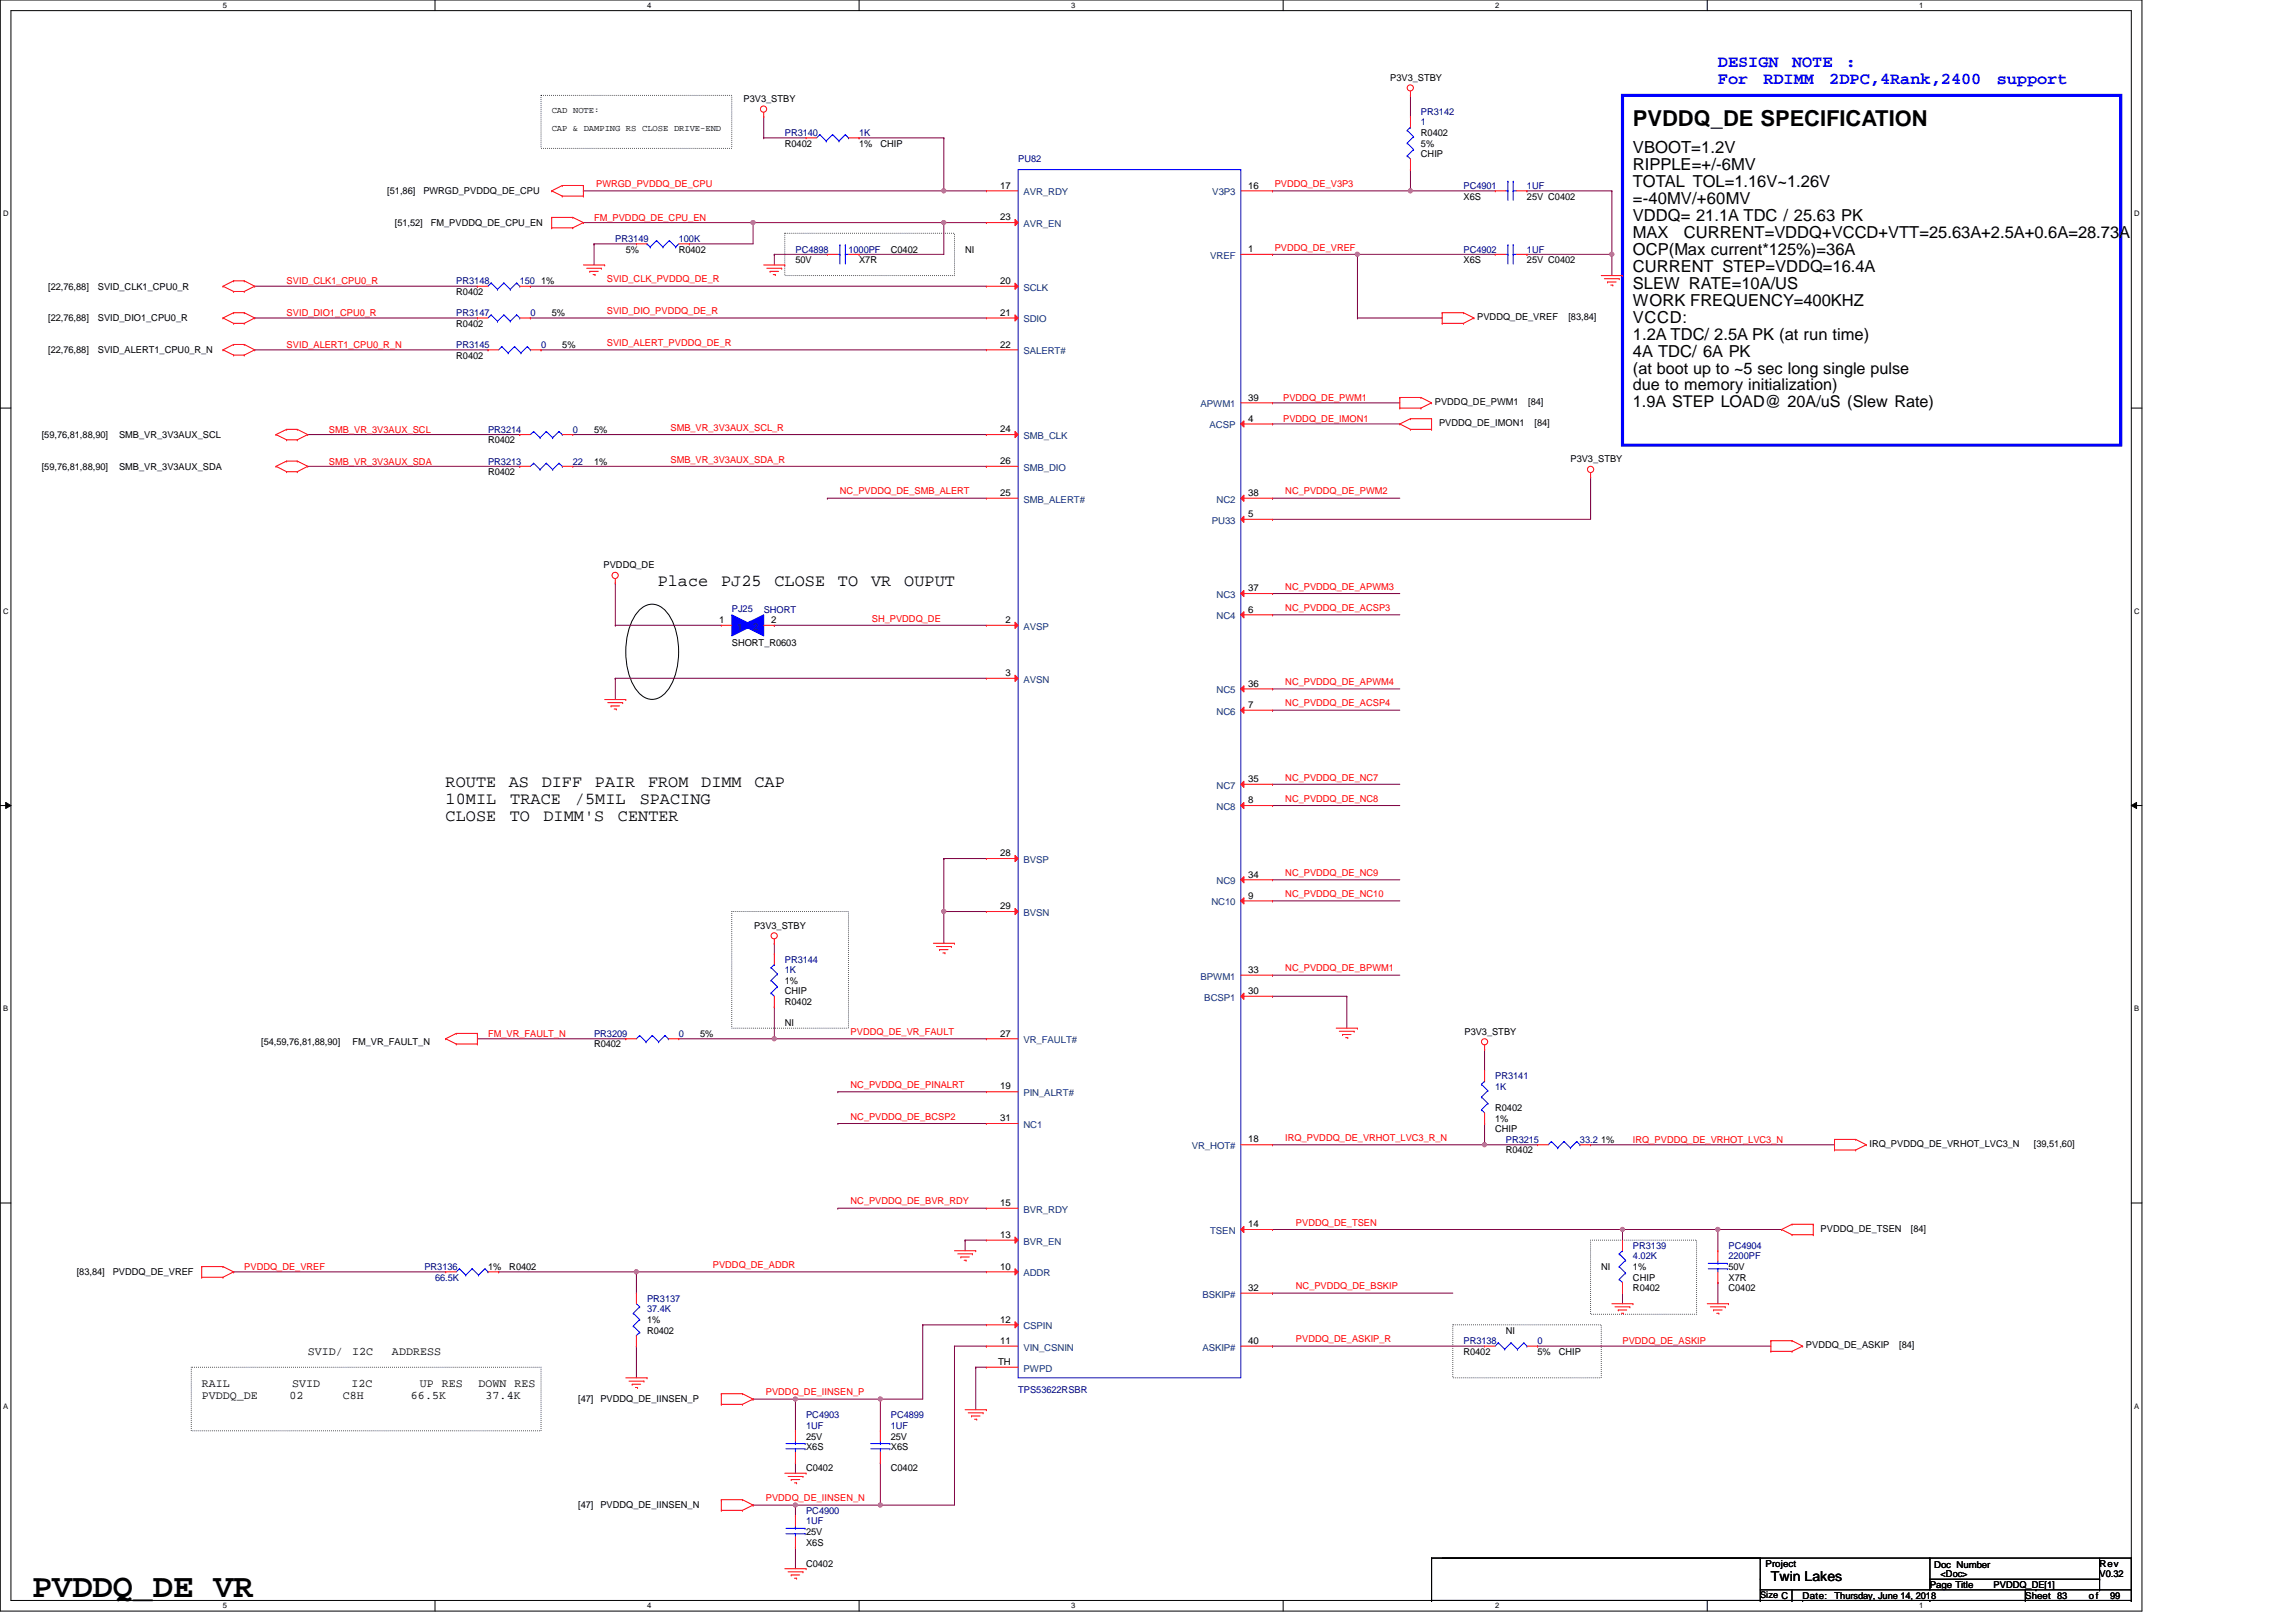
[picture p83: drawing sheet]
<svg xmlns="http://www.w3.org/2000/svg" width="297mm" height="210mm" viewBox="0 0 297 210" stroke-linecap="round" stroke-linejoin="round" font-family="sans-serif">
<defs><g id="words">
<text font-size="4.3" x="4.2" y="206.7">PVDDQ_DE VR</text>
<text font-size="2.8" x="211.3" y="16.4">PVDDQ_DE SPECIFICATION</text>
<g font-size="2.2" fill="#00f">
<text x="222.2" y="8.7">DESIGN</text>
<text x="222.2" y="10.9">For</text>
<text x="228.1" y="10.9">RDIMM</text>
<text x="231.8" y="8.7">NOTE</text>
<text x="236.7" y="10.9">2DPC,4Rank,2400</text>
<text x="238.8" y="8.7">:</text>
<text x="258.3" y="10.9">support</text>
</g>
<g font-size="2.2">
<text x="211.3" y="19.8">VBOOT=1.2V</text>
<text x="85.1" y="75.8">Place</text>
<text x="93.3" y="75.8">PJ25</text>
<text x="100.2" y="75.8">CLOSE</text>
<text x="108.4" y="75.8">TO</text>
<text x="112.7" y="75.8">VR</text>
<text x="117" y="75.8">OUPUT</text>
<text x="57.7" y="101.9">ROUTE</text>
<text x="65.8" y="101.9">AS</text>
<text x="70.1" y="101.9">DIFF</text>
<text x="77" y="101.9">PAIR</text>
<text x="83.8" y="101.9">FROM</text>
<text x="90.7" y="101.9">DIMM</text>
<text x="97.6" y="101.9">CAP</text>
<text x="57.7" y="104.1">10MIL</text>
<text x="57.7" y="106.2">CLOSE</text>
<text x="66" y="106.2">TO</text>
<text x="66" y="104.1">TRACE</text>
<text x="70.3" y="106.2">DIMM'S</text>
<text x="74.4" y="104.1">/5MIL</text>
<text x="79.9" y="106.2">CENTER</text>
<text x="82.8" y="104.1">SPACING</text>
</g>
<g font-size="2.1">
<text x="211.3" y="22">RIPPLE=+/-6MV</text>
<text x="211.3" y="24.2">TOTAL TOL=1.16V~1.26V</text>
<text x="211.3" y="26.4">=-40MV/+60MV</text>
<text x="211.3" y="28.6">VDDQ= 21.1A TDC / 25.63 PK</text>
<text x="211.3" y="30.8">MAX</text>
<text x="211.3" y="33">OCP(Max current*125%)=36A</text>
<text x="211.3" y="35.2">CURRENT STEP=VDDQ=16.4A</text>
<text x="217.8" y="30.8">CURRENT=VDDQ+VCCD+VTT=25.63A+2.5A+0.6A=28.73A</text>
<text x="211.3" y="37.4">SLEW RATE=10A/US</text>
<text x="211.3" y="39.6">WORK FREQUENCY=400KHZ</text>
<text x="211.3" y="41.8">VCCD:</text>
<text x="211.3" y="44">1.2A TDC/ 2.5A PK (at run time)</text>
<text x="211.3" y="46.2">4A TDC/ 6A PK</text>
<text x="211.3" y="48.4">(at boot up to ~5 sec long single pulse</text>
<text x="211.3" y="50.5">due to memory initialization)</text>
<text x="211.3" y="52.7">1.9A STEP LOAD@ 20A/uS (Slew Rate)</text>
</g>
<text font-size="1.8" x="229.1" y="204.6">Twin Lakes</text>
<g font-size="1.5">
<text x="26.1" y="179.5">RAIL</text>
<text x="37.8" y="179.5">SVID</text>
<text x="39.8" y="175.4">SVID/</text>
<text x="45.5" y="179.5">I2C</text>
<text x="45.6" y="175.4">I2C</text>
<text x="50.7" y="175.4">ADDRESS</text>
<text x="54.3" y="179.5">UP RES</text>
<text x="61.9" y="179.5">DOWN RES</text>
<text x="26.1" y="181">PVDDQ_DE</text>
<text x="37.4" y="181">02</text>
<text x="44.3" y="181">C8H</text>
<text x="53.2" y="181">66.5K</text>
<text x="62.8" y="181">37.4K</text>
</g>
<g font-size="1.2">
<text x="179.9" y="10.5">P3V3_STBY</text>
<text x="96.2" y="13.2">P3V3_STBY</text>
<text x="183.8" y="17.6">R0402</text>
<text x="101.5" y="19">R0402</text>
<text x="111.1" y="19">1%</text>
<text x="113.9" y="19">CHIP</text>
<text x="183.8" y="19">5%</text>
<text x="183.8" y="20.3">CHIP</text>
<text x="50.1" y="25.1">[51,86]</text>
<text x="51.1" y="29.3">[51,52]</text>
<text x="54.8" y="25.1">PWRGD_PVDDQ_DE_CPU</text>
<text x="55.7" y="29.3">FM_PVDDQ_DE_CPU_EN</text>
<text x="129.4" y="28.5">23</text>
<text x="129.4" y="24.4">17</text>
<text x="161.5" y="24.4">16</text>
<text x="189.3" y="25.8">X6S</text>
<text x="197.5" y="25.8">25V C0402</text>
<text x="81" y="32.7">5%</text>
<text x="87.8" y="32.7">R0402</text>
<text x="102.9" y="34">50V</text>
<text x="111.1" y="34">X7R</text>
<text x="115.2" y="32.7">C0402</text>
<text x="124.9" y="32.7">NI</text>
<text x="161.5" y="32.6">1</text>
<text x="189.3" y="34">X6S</text>
<text x="197.5" y="34">25V C0402</text>
<text x="6.2" y="41.6">[22,76,88]</text>
<text x="6.2" y="37.5">[22,76,88]</text>
<text x="12.7" y="41.6">SVID_DIO1_CPU0_R</text>
<text x="12.7" y="37.5">SVID_CLK1_CPU0_R</text>
<text x="59" y="38.2">R0402</text>
<text x="70" y="36.8">1%</text>
<text x="71.4" y="40.9">5%</text>
<text x="129.4" y="40.9">21</text>
<text x="129.4" y="36.7">20</text>
<text x="191.1" y="41.4">PVDDQ_DE_VREF</text>
<text x="202.9" y="41.4">[83,84]</text>
<text x="6.2" y="45.7">[22,76,88]</text>
<text x="12.7" y="45.7">SVID_ALERT1_CPU0_R_N</text>
<text x="59" y="46.4">R0402</text>
<text x="59" y="42.3">R0402</text>
<text x="72.7" y="45">5%</text>
<text x="129.4" y="45">22</text>
<text x="161.5" y="51.8">39</text>
<text x="185.6" y="52.4">PVDDQ_DE_PWM1</text>
<text x="197.7" y="52.4">[84]</text>
<text x="5.4" y="56.7">[59,76,81,88,90]</text>
<text x="15.4" y="56.7">SMB_VR_3V3AUX_SCL</text>
<text x="63.1" y="57.4">R0402</text>
<text x="76.9" y="56">5%</text>
<text x="129.4" y="55.9">24</text>
<text x="161.5" y="54.6">4</text>
<text x="186.2" y="55.2">PVDDQ_DE_IMON1</text>
<text x="198.5" y="55.2">[84]</text>
<text x="203.2" y="59.8">P3V3_STBY</text>
<text x="5.4" y="60.8">[59,76,81,88,90]</text>
<text x="15.4" y="60.8">SMB_VR_3V3AUX_SDA</text>
<text x="63.1" y="61.5">R0402</text>
<text x="76.9" y="60.1">1%</text>
<text x="129.4" y="64.2">25</text>
<text x="129.4" y="60">26</text>
<text x="161.5" y="64.2">38</text>
<text x="161.5" y="66.9">5</text>
<text x="78.1" y="73.6">PVDDQ_DE</text>
<text x="161.5" y="76.5">37</text>
<text x="93" y="80.6">1</text>
<text x="94.7" y="83.6">SHORT_R0603</text>
<text x="99.8" y="80.6">2</text>
<text x="130.1" y="80.6">2</text>
<text x="161.5" y="79.3">6</text>
<text x="130.1" y="87.5">3</text>
<text x="161.5" y="88.9">36</text>
<text x="161.5" y="91.6">7</text>
<text x="161.5" y="101.2">35</text>
<text x="161.5" y="103.9">8</text>
<text x="129.4" y="110.8">28</text>
<text x="161.5" y="113.6">34</text>
<text x="129.4" y="117.7">29</text>
<text x="161.5" y="116.3">9</text>
<text x="97.6" y="120.2">P3V3_STBY</text>
<text x="161.5" y="125.9">33</text>
<text x="101.5" y="130">R0402</text>
<text x="101.5" y="127.3">1%</text>
<text x="101.5" y="128.7">CHIP</text>
<text x="161.5" y="128.6">30</text>
<text x="33.8" y="135.3">[54,59,76,81,88,90]</text>
<text x="45.6" y="135.3">FM_VR_FAULT_N</text>
<text x="76.9" y="135.6">R0402</text>
<text x="90.6" y="134.2">5%</text>
<text x="101.5" y="132.8">NI</text>
<text x="129.4" y="134.1">27</text>
<text x="189.5" y="133.9">P3V3_STBY</text>
<text x="129.4" y="141">19</text>
<text x="193.4" y="143.8">R0402</text>
<text x="129.4" y="145.1">31</text>
<text x="161.5" y="147.8">18</text>
<text x="193.4" y="145.1">1%</text>
<text x="193.4" y="146.5">CHIP</text>
<text x="194.8" y="149.3">R0402</text>
<text x="207.2" y="147.9">1%</text>
<text x="241.8" y="148.4">IRQ_PVDDQ_DE_VRHOT_LVC3_N</text>
<text x="263.1" y="148.4">[39,51,60]</text>
<text x="129.4" y="156.1">15</text>
<text x="129.4" y="160.2">13</text>
<text x="161.5" y="158.8">14</text>
<text x="235.5" y="159.4">PVDDQ_DE_TSEN</text>
<text x="247.2" y="159.4">[84]</text>
<text x="9.9" y="165">[83,84]</text>
<text x="14.6" y="165">PVDDQ_DE_VREF</text>
<text x="63.1" y="164.3">1%</text>
<text x="65.9" y="164.3">R0402</text>
<text x="129.4" y="164.3">10</text>
<text x="161.5" y="167">32</text>
<text x="207.2" y="164.3">NI</text>
<text x="211.3" y="167.1">R0402</text>
<text x="211.3" y="164.3">1%</text>
<text x="211.3" y="165.7">CHIP</text>
<text x="223.6" y="165.7">X7R</text>
<text x="223.6" y="164.3">50V</text>
<text x="223.6" y="167.1">C0402</text>
<text x="83.7" y="171.2">1%</text>
<text x="83.7" y="172.6">R0402</text>
<text x="129.4" y="171.2">12</text>
<text x="129.4" y="173.9">11</text>
<text x="161.5" y="173.9">40</text>
<text x="194.8" y="172.6">NI</text>
<text x="129.1" y="176.6">TH</text>
<text x="189.3" y="175.3">R0402</text>
<text x="198.9" y="175.3">5%</text>
<text x="201.7" y="175.3">CHIP</text>
<text x="233.6" y="174.5">PVDDQ_DE_ASKIP</text>
<text x="245.7" y="174.5">[84]</text>
<text x="74.8" y="181.5">[47]</text>
<text x="77.7" y="181.5">PVDDQ_DE_IINSEN_P</text>
<text x="104.3" y="186.3">25V</text>
<text x="104.3" y="190.4">C0402</text>
<text x="104.3" y="187.7">X6S</text>
<text x="115.2" y="186.3">25V</text>
<text x="115.2" y="190.4">C0402</text>
<text x="115.2" y="187.7">X6S</text>
<text x="74.8" y="195.2">[47]</text>
<text x="77.7" y="195.2">PVDDQ_DE_IINSEN_N</text>
<text x="104.3" y="198.6">25V</text>
<text x="104.3" y="202.8">C0402</text>
<text x="104.3" y="200">X6S</text>
<text x="228.4" y="202.8">Project</text>
<text x="250.2" y="202.9">Doc Number</text>
<text x="271.6" y="202.8">Rev</text>
<text x="227.7" y="206.8">Size C</text>
<text x="233.2" y="206.9">Date:</text>
<text x="237.3" y="206.9">Thursday, June 14, 2018</text>
<text x="249.7" y="205.5">Page Title</text>
<text x="251.1" y="204.1">&lt;Doc&gt;</text>
<text x="257.9" y="205.5">PVDDQ_DE[1]</text>
<text x="262" y="206.9">Sheet 83</text>
<text x="270.3" y="206.9">of</text>
<text x="271.6" y="204.1">V0.32</text>
<text x="273" y="206.9">99</text>
</g>
<g font-size="1.2" fill="#000080">
<text x="101.5" y="17.6">PR3140</text>
<text x="111.1" y="17.6">1K</text>
<text x="183.8" y="14.8">PR3142</text>
<text x="183.8" y="16.2">1</text>
<text x="131.7" y="21">PU82</text>
<text x="189.3" y="24.4">PC4901</text>
<text x="197.5" y="24.4">1UF</text>
<text x="79.6" y="31.3">PR3149</text>
<text x="87.8" y="31.3">100K</text>
<text x="102.9" y="32.7">PC4898</text>
<text x="109.8" y="32.7">1000PF</text>
<text x="189.3" y="32.7">PC4902</text>
<text x="197.5" y="32.7">1UF</text>
<text x="59" y="36.8">PR3148</text>
<text x="59" y="40.9">PR3147</text>
<text x="67.2" y="36.8">150</text>
<text x="68.6" y="40.9">0</text>
<text x="59" y="45">PR3145</text>
<text x="70" y="45">0</text>
<text x="63.1" y="56">PR3214</text>
<text x="74.1" y="56">0</text>
<text x="63.1" y="60.1">PR3213</text>
<text x="74.1" y="60.1">22</text>
<text x="94.7" y="79.2">PJ25</text>
<text x="98.8" y="79.3">SHORT</text>
<text x="101.5" y="124.6">PR3144</text>
<text x="101.5" y="125.9">1K</text>
<text x="76.9" y="134.2">PR3209</text>
<text x="87.8" y="134.2">0</text>
<text x="193.4" y="139.7">PR3141</text>
<text x="193.4" y="141">1K</text>
<text x="194.8" y="147.9">PR3215</text>
<text x="204.4" y="147.9">33.2</text>
<text x="211.3" y="161.6">PR3139</text>
<text x="223.6" y="161.6">PC4904</text>
<text x="54.9" y="164.3">PR3136</text>
<text x="56.3" y="165.7">66.5K</text>
<text x="211.3" y="163">4.02K</text>
<text x="223.6" y="163">2200PF</text>
<text x="83.7" y="168.5">PR3137</text>
<text x="83.7" y="169.8">37.4K</text>
<text x="189.3" y="173.9">PR3138</text>
<text x="198.9" y="173.9">0</text>
<text x="104.3" y="183.6">PC4903</text>
<text x="104.3" y="184.9">1UF</text>
<text x="115.2" y="183.6">PC4899</text>
<text x="115.2" y="184.9">1UF</text>
<text x="131.7" y="180.3">TPS53622RSBR</text>
<text x="104.3" y="195.9">PC4900</text>
<text x="104.3" y="197.3">1UF</text>
</g>
<g font-size="1.2" fill="#f00">
<text x="76.9" y="28.6">FM_PVDDQ_DE_CPU_EN</text>
<text x="77.1" y="24.2">PWRGD_PVDDQ_DE_CPU</text>
<text x="164.9" y="24.2">PVDDQ_DE_V3P3</text>
<text x="164.9" y="32.4">PVDDQ_DE_VREF</text>
<text x="37.1" y="36.8">SVID_CLK1_CPU0_R</text>
<text x="37.1" y="40.9">SVID_DIO1_CPU0_R</text>
<text x="78.5" y="36.6">SVID_CLK_PVDDQ_DE_R</text>
<text x="78.5" y="40.7">SVID_DIO_PVDDQ_DE_R</text>
<text x="37.1" y="45">SVID_ALERT1_CPU0_R_N</text>
<text x="78.5" y="44.8">SVID_ALERT_PVDDQ_DE_R</text>
<text x="166" y="51.9">PVDDQ_DE_PWM1</text>
<text x="42.6" y="56">SMB_VR_3V3AUX_SCL</text>
<text x="86.7" y="55.8">SMB_VR_3V3AUX_SCL_R</text>
<text x="86.7" y="59.9">SMB_VR_3V3AUX_SDA_R</text>
<text x="166" y="54.6">PVDDQ_DE_IMON1</text>
<text x="42.6" y="60.1">SMB_VR_3V3AUX_SDA</text>
<text x="108.7" y="64">NC_PVDDQ_DE_SMB_ALERT</text>
<text x="166.3" y="64">NC_PVDDQ_DE_PWM2</text>
<text x="166.3" y="76.3">NC_PVDDQ_DE_APWM3</text>
<text x="112.8" y="80.4">SH_PVDDQ_DE</text>
<text x="166.3" y="79.1">NC_PVDDQ_DE_ACSP3</text>
<text x="166.3" y="88.7">NC_PVDDQ_DE_APWM4</text>
<text x="166.3" y="91.4">NC_PVDDQ_DE_ACSP4</text>
<text x="166.3" y="101">NC_PVDDQ_DE_NC7</text>
<text x="166.3" y="103.8">NC_PVDDQ_DE_NC8</text>
<text x="166.3" y="113.4">NC_PVDDQ_DE_NC9</text>
<text x="166.3" y="116.1">NC_PVDDQ_DE_NC10</text>
<text x="166.3" y="125.7">NC_PVDDQ_DE_BPWM1</text>
<text x="63.1" y="134.2">FM_VR_FAULT_N</text>
<text x="110" y="133.9">PVDDQ_DE_VR_FAULT</text>
<text x="110" y="140.8">NC_PVDDQ_DE_PINALRT</text>
<text x="110" y="144.9">NC_PVDDQ_DE_BCSP2</text>
<text x="166.3" y="147.7">IRQ_PVDDQ_DE_VRHOT_LVC3_R_N</text>
<text x="211.3" y="147.9">IRQ_PVDDQ_DE_VRHOT_LVC3_N</text>
<text x="110" y="155.9">NC_PVDDQ_DE_BVR_RDY</text>
<text x="167.7" y="158.6">PVDDQ_DE_TSEN</text>
<text x="31.6" y="164.3">PVDDQ_DE_VREF</text>
<text x="92.2" y="164.1">PVDDQ_DE_ADDR</text>
<text x="167.7" y="166.9">NC_PVDDQ_DE_BSKIP</text>
<text x="167.7" y="173.7">PVDDQ_DE_ASKIP_R</text>
<text x="209.9" y="173.9">PVDDQ_DE_ASKIP</text>
<text x="99.1" y="180.6">PVDDQ_DE_IINSEN_P</text>
<text x="99.1" y="194.3">PVDDQ_DE_IINSEN_N</text>
</g>
<g font-size="1.2" fill="#004080">
<text x="132.4" y="29.4">AVR_EN</text>
<text x="132.4" y="25.3">AVR_RDY</text>
<text x="156.8" y="25.3">V3P3</text>
<text x="156.6" y="33.5">VREF</text>
<text x="132.4" y="41.7">SDIO</text>
<text x="132.4" y="37.6">SCLK</text>
<text x="132.4" y="45.8">SALERT#</text>
<text x="155.3" y="52.7">APWM1</text>
<text x="132.4" y="56.8">SMB_CLK</text>
<text x="156.5" y="55.4">ACSP</text>
<text x="132.4" y="65">SMB_ALERT#</text>
<text x="132.4" y="60.9">SMB_DIO</text>
<text x="157.4" y="65">NC2</text>
<text x="156.8" y="67.8">PU33</text>
<text x="157.4" y="77.4">NC3</text>
<text x="95.4" y="81.5">1</text>
<text x="97.4" y="81.5">2</text>
<text x="132.4" y="81.5">AVSP</text>
<text x="157.4" y="80.1">NC4</text>
<text x="132.4" y="88.3">AVSN</text>
<text x="157.4" y="89.7">NC5</text>
<text x="157.4" y="92.5">NC6</text>
<text x="157.4" y="102.1">NC7</text>
<text x="157.4" y="104.8">NC8</text>
<text x="132.4" y="111.7">BVSP</text>
<text x="132.4" y="118.5">BVSN</text>
<text x="156.7" y="117.2">NC10</text>
<text x="157.4" y="114.4">NC9</text>
<text x="155.3" y="126.8">BPWM1</text>
<text x="155.8" y="129.5">BCSP1</text>
<text x="132.4" y="135">VR_FAULT#</text>
<text x="132.4" y="141.9">PIN_ALRT#</text>
<text x="132.4" y="146">NC1</text>
<text x="154.2" y="148.7">VR_HOT#</text>
<text x="132.4" y="156.9">BVR_RDY</text>
<text x="132.4" y="161.1">BVR_EN</text>
<text x="156.5" y="159.7">TSEN</text>
<text x="132.4" y="165.2">ADDR</text>
<text x="155.6" y="167.9">BSKIP#</text>
<text x="132.4" y="172">CSPIN</text>
<text x="132.4" y="174.8">VIN_CSNIN</text>
<text x="132.4" y="177.5">PWPD</text>
<text x="155.6" y="174.8">ASKIP#</text>
</g>
<g font-size="1.1">
<text x="71.4" y="14.6">CAD NOTE:</text>
<text x="71.4" y="16.9">CAP &amp; DAMPING RS CLOSE DRIVE-END</text>
</g>
<g font-size="1">
<text x="28.8" y="1">5</text>
<text x="83.7" y="1">4</text>
<text x="138.6" y="1">3</text>
<text x="193.4" y="1">2</text>
<text x="248.3" y="1">1</text>
<text x=".4" y="28">D</text>
<text x="276.1" y="28">D</text>
<text x=".4" y="79.4">C</text>
<text x="276.1" y="79.4">C</text>
<text x=".4" y="130.9">B</text>
<text x="276.1" y="130.9">B</text>
<text x=".4" y="182.3">A</text>
<text x="276.1" y="182.3">A</text>
<text x="28.8" y="208.2">5</text>
<text x="83.7" y="208.2">4</text>
<text x="138.6" y="208.2">3</text>
<text x="193.4" y="208.2">2</text>
<text x="248.3" y="208.2">1</text>
</g>
</g></defs>
<path d="M0 0h277.1v208.5h-277.1zM1.4 1.4h274.3v205.7h-274.3z" fill="none" stroke="#000" stroke-width=".13"/>
<g fill="#fff">
<path d="M28.8 .1h.6v1.1h-.6z"/>
<path d="M28.8 207.3h.6v1.1h-.6z"/>
</g>
<path d="M56.3 0v1.4M56.3 207.1v1.4" fill="none" stroke="#000" stroke-width=".13"/>
<g fill="#fff">
<path d="M83.7 .1h.6v1.1h-.6z"/>
<path d="M83.7 207.3h.6v1.1h-.6z"/>
</g>
<path d="M111.1 0v1.4M111.1 207.1v1.4" fill="none" stroke="#000" stroke-width=".13"/>
<g fill="#fff">
<path d="M138.6 .1h.5v1.1h-.5z"/>
<path d="M138.6 207.3h.5v1.1h-.5z"/>
</g>
<path d="M166 0v1.4M166 207.1v1.4" fill="none" stroke="#000" stroke-width=".13"/>
<g fill="#fff">
<path d="M193.4 .1h.6v1.1h-.6z"/>
<path d="M193.4 207.3h.6v1.1h-.6z"/>
</g>
<path d="M220.9 0v1.4M220.9 207.1v1.4" fill="none" stroke="#000" stroke-width=".13"/>
<g fill="#fff">
<path d="M248.3 .1h.6v1.1h-.6z"/>
<path d="M248.3 207.3h.6v1.1h-.6z"/>
<path d="M.4 27.1h.7v1.1h-.7z"/>
<path d="M276.1 27.1h.7v1.1h-.7z"/>
<path d="M.4 78.5h.7v1.1h-.7z"/>
<path d="M276.1 78.5h.7v1.1h-.7z"/>
</g>
<path d="M0 52.8h1.4M275.7 52.8h1.4" fill="none" stroke="#000" stroke-width=".13"/>
<g fill="#fff">
<path d="M.4 130h.7v1.1h-.7z"/>
<path d="M276.1 130h.6v1.1h-.6z"/>
</g>
<path d="M0 104.2h1.4M.7 103.8l.7 .4-.7 .4zM275.7 104.2l.7-.4v.8zM275.7 104.2h1.4" fill="none" stroke="#000" stroke-width=".13"/>
<path d="M.7 103.8l.7 .4-.7 .4zM275.7 104.2l.7-.4v.8z" fill="#000"/>
<g fill="#fff">
<path d="M.4 181.4h.7v1.1h-.7z"/>
<path d="M276.1 181.4h.6v1.1h-.6z"/>
</g>
<path d="M82.6 79a2.19 2.19 0 0 1 3.5 0 9 9 0 0 1 1.5 7.5 5 5 0 0 1-2.6 3.9 2.2 2.2 0 0 1-2.4-.7 9 9 0 0 1-1.4-7.5 6.6 6.6 0 0 1 1.4-3.2zM0 155.7h1.4M275.7 155.7h1.4" fill="none" stroke="#000" stroke-width=".13"/>
<path d="M209.9 12.3h64.5v45.3h-64.5z" fill="none" stroke="#00f" stroke-width=".4"/>
<path d="M70 12.3h24.7v6.9h-24.7zM101.5 30.2h22v5.5h-22zM94.7 118h15.1v15.1h-15.1zM24.7 176.9h45.3v8.3h-45.3zM188 171.4h19.2v6.9h-19.2zM205.8 160.5h13.7v9.6h-13.7z" fill="none" stroke="#000" stroke-width=".13" stroke-dasharray="0 .3"/>
<path d="M75.5 24.7h.1M75.5 24.7h46.6" fill="none" stroke="#800040" stroke-width=".13"/>
<circle cx="122.1" cy="24.7" r=".27" fill="#f0f"/>
<circle cx="122.1" cy="24.7" r=".27" fill="none" stroke="#f0f" stroke-width=".13"/>
<g fill="none" stroke="#800040" stroke-width=".13">
<path d="M33 37h28.8M61.8 37h.1M33 45.3h30.1M33 41.1h28.8M61.8 41.1h.1M63.1 45.3h.1M79.6 87.8h.1M79.6 87.8h48M79.6 87.8v2.7M122.1 118h.1M122.1 111.1h.1M122.1 118h5.5"/>
<path d="M122.1 111.1v11M122.1 111.1h5.5"/>
</g>
<circle cx="122.1" cy="117.9" r=".27" fill="#f0f"/>
<circle cx="122.1" cy="117.9" r=".27" fill="none" stroke="#f0f" stroke-width=".13"/>
<g fill="none" stroke="#800040" stroke-width=".13">
<path d="M111.1 17.8h.1M111.1 17.8h11M122.1 17.8h.1M122.1 17.8v6.9M182.5 12.3h.1M182.5 12.3v2.8M68.6 37h.1M68.6 37h59M75.5 28.8h.1M75.5 28.8h21.9M164.6 32.9h.1M164.6 32.9h11"/>
<path d="M68.6 41.1h.1M68.6 41.1h59M70 45.3h.1M70 45.3h57.6M164.6 54.9h.1M164.6 54.9h16.5M164.6 64.5h.1M164.6 64.5h16.5M205.8 61.7h.1M205.8 61.7v5.5M164.6 113.9h.1M164.6 113.9h16.5"/>
<path d="M164.6 128.9h.1M164.6 128.9h9.6M174.2 128.9h.1M174.2 128.9v4.2M108.4 141.3h.1M108.4 156.4h.1M108.4 145.4h.1M108.4 141.3h19.2M108.4 156.4h19.2M108.4 145.4h19.2M209.9 159.1h.1M209.9 159.1h12.3"/>
<path d="M209.9 159.1v1.4M119.4 171.4h.1M119.4 171.4v9.7h-5.5M119.4 171.4h8.2M124.9 160.5h.1M124.9 160.5h2.7M124.9 160.5v1.4M164.6 174.2h.1M164.6 174.2h27.5M198.9 174.2h.1M198.9 174.2h30.2M209.9 167.3h.1"/>
<path d="M209.9 167.3v1.4M113.9 181.1h.1"/>
</g>
<circle cx="175.6" cy="32.9" r=".27" fill="#f0f"/>
<circle cx="175.6" cy="32.9" r=".27" fill="none" stroke="#f0f" stroke-width=".13"/>
<path d="M98.8 15.1h.1M98.8 17.8h.1M98.8 15.1v2.7M98.8 17.8h5.5M122.1 24.7h.1M122.1 24.7h5.5M164.6 24.7h.1M164.6 24.7h17.9M164.6 126.2h.1M164.6 126.2h16.5" fill="none" stroke="#800040" stroke-width=".13"/>
<circle cx="182.5" cy="24.7" r=".27" fill="#f0f"/>
<circle cx="182.5" cy="24.7" r=".27" fill="none" stroke="#f0f" stroke-width=".13"/>
<path d="M64.5 164.6h.1M64.5 164.6h17.8M126.2 176.9h.1M126.2 176.9v5.5" fill="none" stroke="#800040" stroke-width=".13"/>
<circle cx="82.3" cy="164.6" r=".27" fill="#f0f"/>
<circle cx="82.3" cy="164.6" r=".27" fill="none" stroke="#f0f" stroke-width=".13"/>
<g fill="none" stroke="#800040" stroke-width=".13">
<path d="M79.6 75.4h.1M79.6 75.4v5.5M79.6 80.9h.1M79.6 80.9h13.7M100.2 80.9h.1M100.2 80.9h27.4M164.6 159.1h.1M164.6 159.1h45.3M82.3 164.6h.1M82.3 174.2h.1M82.3 164.6h45.3M82.3 164.6v2.7"/>
<path d="M82.3 174.2v4.1M164.6 167.3h.1M164.6 167.3h23.4"/>
</g>
<circle cx="209.9" cy="159.1" r=".27" fill="#f0f"/>
<circle cx="209.9" cy="159.1" r=".27" fill="none" stroke="#f0f" stroke-width=".13"/>
<path d="M208.5 24.7h.1M208.5 24.7v8.2" fill="none" stroke="#800040" stroke-width=".13"/>
<circle cx="208.5" cy="32.9" r=".27" fill="#f0f"/>
<circle cx="208.5" cy="32.9" r=".27" fill="none" stroke="#f0f" stroke-width=".13"/>
<path d="M197.5 24.7h.1M197.5 32.9h.1M197.5 24.7h11M197.5 32.9h11M208.5 32.9h.1M208.5 32.9v2.8M164.6 148.1h.1M164.6 148.1h27.5" fill="none" stroke="#800040" stroke-width=".13"/>
<circle cx="192" cy="148.1" r=".27" fill="#f0f"/>
<circle cx="192" cy="148.1" r=".27" fill="none" stroke="#f0f" stroke-width=".13"/>
<g fill="none" stroke="#800040" stroke-width=".13">
<path d="M182.5 24.7h.1M182.5 24.7h10.9M164.6 52.1h.1M164.6 52.1h16.5M107 64.5h.1M107 64.5h20.6M164.6 76.8h.1M164.6 76.8h16.5M164.6 89.2h.1M164.6 89.2h16.5M164.6 101.5h.1M164.6 104.2h.1"/>
<path d="M164.6 101.5h16.5M164.6 104.2h16.5M222.2 159.1h.1M222.2 159.1h8.3M222.2 166h.1M222.2 166v2.7"/>
</g>
<circle cx="222.2" cy="159.1" r=".27" fill="#f0f"/>
<circle cx="222.2" cy="159.1" r=".27" fill="none" stroke="#f0f" stroke-width=".13"/>
<path d="M182.5 21.9h.1M182.5 21.9v2.8M100.2 134.4h27.4M127.6 134.4h.1M222.2 159.1h.1M222.2 159.1v2.8" fill="none" stroke="#800040" stroke-width=".13"/>
<circle cx="100.2" cy="134.4" r=".27" fill="#f0f"/>
<circle cx="100.2" cy="134.4" r=".27" fill="none" stroke="#f0f" stroke-width=".13"/>
<g fill="none" stroke="#800040" stroke-width=".13">
<path d="M100.2 32.9h.1M100.2 32.9v1.4M100.2 32.9h6.8M111.1 32.9h.1M122.1 28.8h.1M122.1 28.8v4.1h-11M122.1 28.8h5.5M100.2 130.3h.1M100.2 122.1h.1M100.2 122.1v1.3M100.2 130.3v4.1M30.2 164.6h.1"/>
<path d="M30.2 164.6h27.5M102.9 181.1h.1M102.9 194.8h.1M102.9 181.1v4.1M102.9 194.8h11M113.9 181.1h.1M113.9 181.1v4.1"/>
</g>
<circle cx="113.9" cy="194.8" r=".27" fill="#f0f"/>
<circle cx="113.9" cy="194.8" r=".27" fill="none" stroke="#f0f" stroke-width=".13"/>
<circle cx="102.9" cy="194.8" r=".27" fill="#f0f"/>
<circle cx="102.9" cy="194.8" r=".27" fill="none" stroke="#f0f" stroke-width=".13"/>
<path d="M102.9 181.1h.1M102.9 181.1h11" fill="none" stroke="#800040" stroke-width=".13"/>
<circle cx="113.9" cy="181" r=".27" fill="#f0f"/>
<circle cx="113.9" cy="181" r=".27" fill="none" stroke="#f0f" stroke-width=".13"/>
<circle cx="102.9" cy="181" r=".27" fill="#f0f"/>
<circle cx="102.9" cy="181" r=".27" fill="none" stroke="#f0f" stroke-width=".13"/>
<g fill="none" stroke="#800040" stroke-width=".13">
<path d="M76.9 31.6h.1M76.9 31.6v2.7M76.9 31.6h5.4M89.2 31.6h.1M97.4 28.8h.1M97.4 28.8v2.8h-8.2M97.4 28.8h24.7M175.6 32.9h.1M175.6 32.9v8.2M175.6 32.9h17.8M175.6 41.1h.1M175.6 41.1h11"/>
<path d="M164.6 67.2h.1M164.6 79.6h.1M164.6 67.2h41.2M164.6 79.6h16.5M164.6 91.9h.1M164.6 91.9h16.5M164.6 116.6h.1M164.6 116.6h16.5M192.1 135.8h.1M192.1 135.8v2.7M192.1 148.1h.1M192.1 145.4h.1"/>
<path d="M192.1 148.1h6.8M192.1 145.4v2.7M123.5 174.2h.1M123.5 174.2v20.6h-9.6M123.5 174.2h4.1M126.2 176.9h.1M126.2 176.9h1.4M127.6 174.2h.1M97.4 181.1h.1M97.4 194.8h.1M97.4 181.1h5.5M97.4 194.8h5.5"/>
<path d="M102.9 189.3h.1M102.9 194.8h.1M102.9 189.3v1.3M102.9 194.8v1.4M113.9 189.3h.1M113.9 194.8h.1M113.9 189.3v5.5M102.9 200.3h.1M102.9 200.3v2.7"/>
</g>
<circle cx="122.1" cy="28.8" r=".27" fill="#f0f"/>
<circle cx="122.1" cy="28.8" r=".27" fill="none" stroke="#f0f" stroke-width=".13"/>
<circle cx="97.4" cy="28.8" r=".27" fill="#f0f"/>
<circle cx="97.4" cy="28.8" r=".27" fill="none" stroke="#f0f" stroke-width=".13"/>
<g fill="none" stroke="#800040" stroke-width=".13">
<path d="M39.8 56.2h27.4M67.2 56.2h.1M74.1 56.2h53.5M127.6 56.2h.1M39.8 60.3h27.4M67.2 60.3h.1M74.1 60.3h53.5M127.6 60.3h.1M61.8 134.4h19.2M81 134.4h.1M87.8 134.4h12.4M100.2 134.4h.1"/>
<path d="M205.8 148.1h.1M205.8 148.1h31.5"/>
</g>
<g fill="none" stroke="#f00" stroke-width=".13">
<path d="M98.8 15.1h.1M98.8 14.5v.6M104.3 17.8h.1M104.3 17.8h1.4M109.8 17.8h1.3M111.1 17.8h.1M182.5 12.3h.1M182.5 11.8v.5M28.8 37h.1M28.8 37l1.4 .7M30.2 36.3h.1M30.2 37.7h.1"/>
<path d="M30.2 36.3l-1.4 .7M30.2 36.3h1.4M30.2 37.7h1.4M31.6 36.3h.1M31.6 37.7h.1M31.6 36.3l1.4 .7M33 37h.1M33 37l-1.4 .7M71.4 24.7h.1M71.4 28.1h.1M71.4 29.5h.1M71.4 24.7l1.3 .7"/>
<path d="M71.4 28.1h2.7M71.4 28.1v1.4M71.4 29.5h2.7M72.7 24h.1M72.7 25.4h.1M72.7 24h2.8M72.7 24l-1.3 .7M72.7 25.4h2.8M74.1 28.1h.1M74.1 29.5h.1M74.1 28.1l1.4 .7M75.5 25.4h.1"/>
<path d="M75.5 24h.1M75.5 28.8h.1M75.5 24v1.4M75.5 28.8l-1.4 .7M75.5 34.3h2.7M75.9 34.7h1.9M76.3 35.1h.1M76.3 35.1h1.1M76.7 35.5h.3M77 35.5h.1M77.8 34.7h.1M78.2 34.3h.1"/>
<path d="M82.3 31.6h.1M82.3 31.6h1.4M87.8 31.6h1.4M89.2 31.6h.1M98.8 34.3h2.7M99.2 34.7h1.9M99.6 35.1h.1M99.6 35.1h1.1M100 35.5h.3M100.3 35.5h.1M101.1 34.7h.1M101.5 34.3h.1"/>
<path d="M207.2 35.7h2.7M207.6 36.1h1.9M208 36.5h.1M208 36.5h1.1M208.4 36.9h.3M208.7 36.9h.1M209.5 36.1h.1M209.9 35.7h.1M28.8 41.1h.1M28.8 45.3h.1M28.8 41.1l1.4 .7M28.8 45.3l1.4 .7"/>
<path d="M30.2 40.5h.1M30.2 41.8h.1M30.2 44.6h.1M30.2 46h.1M30.2 40.5l-1.4 .6M30.2 40.5h1.4M30.2 41.8h1.4M30.2 44.6l-1.4 .7M30.2 44.6h1.4M30.2 46h1.4M31.6 40.5h.1M31.6 41.8h.1"/>
<path d="M31.6 44.6h.1M31.6 46h.1M31.6 40.5l1.4 .6M31.6 44.6l1.4 .7M33 41.1h.1M33 45.3h.1M33 41.1l-1.4 .7M33 45.3l-1.4 .7M35.7 56.2h.1M35.7 56.2l1.4 .7M37.1 55.6h.1M37.1 56.9h.1"/>
<path d="M37.1 59.7h.1M37.1 55.6h1.4M37.1 55.6l-1.4 .6M37.1 56.9h1.4M37.1 59.7l-1.4 .6M37.1 59.7h1.4M38.5 55.6h.1M38.5 56.9h.1M38.5 59.7h.1M38.5 55.6l1.3 .6M38.5 59.7l1.3 .6M39.8 56.2h.1"/>
<path d="M39.8 56.2l-1.3 .7M63.1 45.3h.1M63.1 45.3h1.4M68.6 45.3h1.4M70 45.3h.1M181.1 52.8h.1M181.1 51.4h.1M181.1 54.9h.1M181.1 52.8h2.7M181.1 51.4v1.4M181.1 51.4h2.7M181.1 54.9l1.4 .7"/>
<path d="M182.5 55.6h.1M182.5 54.2h.1M182.5 55.6h2.7M182.5 54.2l-1.4 .7M182.5 54.2h2.7M183.8 52.8h.1M183.8 51.4h.1M183.8 51.4l1.4 .7M185.2 52.1h.1M185.2 54.2h.1M185.2 55.6h.1M185.2 52.1l-1.4 .7"/>
<path d="M185.2 54.2v1.4M186.6 41.8h.1M186.6 40.5h.1M186.6 40.5h2.7M186.6 41.8h2.7M186.6 40.5v1.3M189.3 41.8h.1M189.3 40.5h.1M189.3 40.5l1.4 .6M190.7 41.1h.1M190.7 41.1l-1.4 .7M35.7 60.3h.1"/>
<path d="M35.7 60.3l1.4 .7M37.1 61h.1M37.1 61h1.4M38.5 61h.1M39.8 60.3h.1M39.8 60.3l-1.3 .7M79.6 75.4h.1M79.6 74.9v.5M205.8 61.7h.1M205.8 61.2v.5M78.2 90.5h2.8M78.6 90.9h2"/>
<path d="M79.1 91.4h.1M79.1 91.4h1.1M79.5 91.8h.2M79.7 91.8h.1M80.6 90.9h.1M81 90.5h.1M57.7 134.4h.1M57.7 134.4l1.3 .7M59 133.7h.1M59 135.1h.1M59 133.7l-1.3 .7M59 133.7h2.8"/>
<path d="M59 135.1h2.8M61.8 133.7h.1M61.8 135.1h.1M61.8 133.7v1.4M81 134.4h.1M81 134.4h1.3M86.5 134.4h1.3M87.8 134.4h.1M100.2 122.1h.1M100.2 121.5v.6M120.8 122.1h2.7M121.2 122.5h1.9"/>
<path d="M121.6 122.9h.1M121.6 122.9h1.1M122 123.3h.3M122.3 123.3h.1M123.1 122.5h.1M123.5 122.1h.1M172.9 133.1h2.7M173.3 133.5h1.9M173.7 133.9h.1M173.7 133.9h1.1M174.1 134.3h.3M174.4 134.3h.1"/>
<path d="M175.2 133.5h.1M175.6 133.1h.1M192.1 135.8h.1M192.1 135.2v.6M230.5 159.1h.1M230.5 159.1l1.3 .7M231.8 159.8h.1M231.8 158.4h.1M231.8 159.8h2.8M231.8 158.4l-1.3 .7M231.8 158.4h2.8M234.6 158.4h.1"/>
<path d="M234.6 159.8h.1M234.6 158.4v1.4M237.3 148.8h.1M237.3 147.4h.1M237.3 148.8h2.8M237.3 147.4v1.4M237.3 147.4h2.8M240.1 148.8h.1M240.1 147.4h.1M240.1 147.4l1.3 .7M241.4 148.1h.1M241.4 148.1l-1.3 .7"/>
<path d="M26.1 163.9h.1M26.1 165.3h.1M26.1 163.9h2.7M26.1 163.9v1.4M26.1 165.3h2.7M28.8 163.9h.1M28.8 165.3h.1M28.8 163.9l1.4 .7M30.2 164.6h.1M30.2 164.6l-1.4 .7M81 178.3h2.7M81.4 178.7h1.9"/>
<path d="M81.8 179.1h.1M81.8 179.1h1.1M82.2 179.6h.3M82.5 179.6h.1M83.3 178.7h.1M83.7 178.3h.1M123.5 161.9h2.7M123.9 162.3h1.9M124.3 162.7h.1M124.3 162.7h1.1M124.7 163.1h.3M125 163.1h.1"/>
<path d="M125.8 162.3h.1M126.2 161.9h.1M208.5 168.7h2.8M208.9 169.1h2M209.4 169.5h.1M209.4 169.5h1.1M209.8 169.9h.2M210 169.9h.1M210.9 169.1h.1M211.3 168.7h.1M220.9 168.7h2.7M221.3 169.1h1.9"/>
<path d="M221.7 169.5h.1M221.7 169.5h1.1M222.1 169.9h.3M222.4 169.9h.1M223.2 169.1h.1M223.6 168.7h.1M229.1 174.9h.1M229.1 173.5h.1M229.1 174.9h2.7M229.1 173.5v1.4M229.1 173.5h2.7M231.8 174.9h.1"/>
<path d="M231.8 173.5h.1M231.8 173.5l1.4 .7M233.2 174.2h.1M233.2 174.2l-1.4 .7M93.3 180.4h.1M93.3 181.7h.1M93.3 194.1h.1M93.3 195.5h.1M93.3 180.4h2.8M93.3 180.4v1.3M93.3 194.1v1.4M93.3 181.7h2.8"/>
<path d="M93.3 194.1h2.8M93.3 195.5h2.8M96.1 180.4h.1M96.1 181.7h.1M96.1 194.1h.1M96.1 195.5h.1M96.1 180.4l1.3 .7M96.1 194.1l1.3 .7M97.4 181.1h.1M97.4 194.8h.1M97.4 181.1l-1.3 .6M97.4 194.8l-1.3 .7"/>
<path d="M101.5 190.6h2.8M102 191.1h1.9M102.4 191.5h.1M102.4 191.5h1.1M102.8 191.9h.3M103.1 191.9h.1M103.9 191.1h.1M104.3 190.6h.1M124.9 182.4h2.7M125.3 182.8h1.9M125.7 183.2h.1M125.7 183.2h1.1"/>
<path d="M126.1 183.7h.3M126.4 183.7h.1M127.2 182.8h.1M127.6 182.4h.1M101.5 203h2.8M102 203.4h1.9M102.4 203.8h.1M102.4 203.8h1.1M102.8 204.2h.3M103.1 204.2h.1M103.9 203.4h.1M104.3 203h.1"/>
<circle cx="98.8" cy="14.1" r=".4"/>
<circle cx="182.5" cy="11.4" r=".4"/>
<circle cx="79.6" cy="74.5" r=".4"/>
<circle cx="205.8" cy="60.7" r=".4"/>
<circle cx="100.2" cy="121.1" r=".4"/>
<circle cx="192.1" cy="134.8" r=".4"/>
</g>
<g fill="none" stroke="#000" stroke-width=".13">
<path d="M185.2 201.6h.1M185.2 207.1h.1M185.2 201.6h90.5M185.2 207.1h90.5M185.2 201.6v5.5M227.7 201.6h.1M227.7 207.1h.1M227.7 205.7h48M227.7 201.6v5.5M231.8 207.1h.1M231.8 205.7v1.4M233.2 207.1h.1"/>
<path d="M249.7 207.1h.1M249.7 201.6h.1M249.7 201.6v4.1M249.7 204.4h21.9M262 207.1h.1M262 205.7v1.4M263.4 205.7h.1M271.6 204.4h.1M271.6 205.7h.1M271.6 201.6v4.1M275.7 201.6h.1M275.7 207.1h.1"/>
<path d="M275.7 205.7h.1M275.7 201.6v5.5"/>
</g>
<g fill="none" stroke="#00f" stroke-width=".13">
<path d="M106.1 17.4h.1M106.1 17.4l-.4 .4M106.1 17.4l.8 .8M106.9 18.2h.1M107.7 17.4h.1M107.7 17.4l-.8 .8M107.7 17.4l.8 .8M108.5 18.2h.1M109.4 17.4h.1M109.4 17.4l-.9 .8M109.4 17.4l.4 .4M109.8 17.8h.1"/>
<path d="M83.7 31.6h.1M83.7 31.6l.4 .4M84.1 32h.1M84.9 31.1h.1M84.9 31.1l.9 .9M84.9 31.1l-.8 .9M85.8 32h.1M86.6 31.1h.1M86.6 31.1l.8 .9M86.6 31.1l-.8 .9M87.4 32h.1M87.8 31.6l-.4 .4"/>
<path d="M64.9 44.9h.1M64.9 44.9l-.4 .4M64.9 44.9l.8 .8M65.7 45.7h.1M66.6 44.9h.1M66.6 44.9l-.9 .8M66.6 44.9l.8 .8M67.4 45.7h.1M68.2 44.9h.1M68.2 44.9l-.8 .8M68.2 44.9l.4 .4M68.6 45.3h.1"/>
<path d="M82.8 134h.1M82.8 134l-.5 .4M82.8 134l.8 .8M83.6 134.8h.1M84.4 134h.1M84.4 134l-.8 .8M84.4 134l.8 .8M85.2 134.8h.1M86 134h.1M86 134l-.8 .8M86 134l.5 .4M86.5 134.4h.1"/>
</g>
<path d="M94.7 79.6l2.7 1.3-2.7 1.4z" fill="#00f"/>
<path d="M94.7 79.6l2.7 1.3-2.7 1.4z" fill="none" stroke="#00f" stroke-width=".13"/>
<path d="M96.1 80.9l2.7-1.3v2.7z" fill="#00f"/>
<g fill="none" stroke="#00f" stroke-width=".13">
<path d="M182.1 18.5h.1M182.1 16.9h.1M182.1 18.5l.8 .8M182.1 16.9l.8 .8M182.5 16.5h.1M182.5 16.5l-.4 .4M182.9 19.3h.1M182.9 17.7h.1M182.9 19.3l-.8 .9M182.9 17.7l-.8 .8M63.5 36.6h.1M63.5 36.6l-.4 .4"/>
<path d="M63.5 36.6l.9 .8M64.4 37.4h.1M65.2 36.6h.1M65.2 36.6l-.8 .8M65.2 36.6l.8 .8M66 37.4h.1M66.8 36.6h.1M66.8 36.6l-.8 .8M66.8 36.6l.4 .4M67.2 37h.1M108.4 32.9h.3M108.7 32.9h.1"/>
<path d="M108.7 31.7h.1M108.7 31.7v2.5M109.4 31.7h.1M109.4 32.9h.1M109.4 32.9h.4M109.4 31.7v2.5M131.7 21.9h28.8v156.4h-28.8zM182.1 20.2h.1M182.1 20.2l.4 .4M194.8 24.7h.3M194.8 32.9h.3M195.1 24.7h.1"/>
<path d="M195.1 23.5h.1M195.1 32.9h.1M195.1 31.7h.1M195.1 23.5v2.4M195.1 31.7v2.5M195.8 23.5h.1M195.8 24.7h.1M195.8 31.7h.1M195.8 32.9h.1M195.8 24.7h.4M195.8 23.5v2.4M195.8 31.7v2.5"/>
<path d="M195.8 32.9h.4M63.5 40.7h.1M63.5 40.7l-.4 .4M63.5 40.7l.9 .9M64.4 41.6h.1M65.2 40.7h.1M65.2 40.7l-.8 .9M65.2 40.7l.8 .9M66 41.6h.1M66.8 40.7h.1M66.8 40.7l-.8 .9M66.8 40.7l.4 .4"/>
<path d="M67.2 41.1h.1M69 55.8h.1M69 59.9h.1M69 55.8l-.4 .4M69 55.8l.9 .8M69 59.9l-.4 .4M69 59.9l.9 .9M69.9 56.6h.1M70.7 55.8h.1M70.7 59.9h.1M70.7 55.8l-.8 .8M70.7 55.8l.8 .8"/>
<path d="M70.7 59.9l-.8 .9M70.7 59.9l.8 .9M71.5 56.6h.1M72.3 55.8h.1M72.3 59.9h.1M72.3 55.8l-.8 .8M72.3 55.8l.4 .4M72.3 59.9l-.8 .9M72.3 59.9l.4 .4M72.7 56.2h.1M69.9 60.8h.1M71.5 60.8h.1"/>
<path d="M72.7 60.3h.1M96.1 80.9l2.7-1.3v2.7zM99.8 128.5h.1M99.8 126.9h.1M99.8 125.2h.1M99.8 128.5l.4 .4M99.8 126.9l.8 .8M99.8 125.2l.8 .8M100.2 124.8h.1M100.2 124.8l-.4 .4M100.6 127.7h.1M100.6 126h.1"/>
<path d="M100.6 127.7l-.8 .8M100.6 126l-.8 .9M192.1 139.9h.1M192.1 139.9l-.4 .4M191.7 143.6h.1M191.7 142h.1M191.7 140.3h.1M191.7 143.6l.4 .4M191.7 142l.8 .8M191.7 140.3l.8 .8M192.5 142.8h.1M192.5 141.1h.1"/>
<path d="M192.5 142.8l-.8 .8M192.5 141.1l-.8 .9M200.7 147.7h.1M200.7 147.7l-.4 .4M200.7 147.7l.8 .8M201.5 148.5h.1M202.3 147.7h.1M202.3 147.7l-.8 .8M202.3 147.7l.9 .8M203.2 148.5h.1M204 147.7h.1M204 147.7l-.8 .8"/>
<path d="M204 147.7l.4 .4M204.4 148.1h.1M59.4 164.2h.1M59.4 164.2l-.4 .4M59.4 164.2l.9 .8M60.3 165h.1M61.1 164.2h.1M61.1 164.2l-.8 .8M61.1 164.2l.8 .8M61.9 165h.1M62.7 164.2h.1M62.7 164.2l-.8 .8"/>
<path d="M62.7 164.2l.4 .4M63.1 164.6h.1M81.9 169.9h.1M81.9 171.6h.1M81.9 169.9l.9 .9M81.9 171.6l.9 .8M82.3 172.8h.1M82.3 168.7l.5 .4M82.8 169.1h.1M82.8 170.8h.1M82.8 172.4h.1M82.8 169.1l-.9 .8"/>
<path d="M82.8 170.8l-.9 .8M82.8 172.4l-.5 .4M193.8 173.8h.1M193.8 173.8l-.4 .4M193.8 173.8l.9 .8M194.7 174.6h.1M195.5 173.8h.1M195.5 173.8l-.8 .8M195.5 173.8l.8 .8M196.3 174.6h.1M197.1 173.8h.1M197.1 173.8l-.8 .8"/>
<path d="M197.1 173.8l.4 .4M197.5 174.2h.1M209.5 165.6h.1M209.5 163.9h.1M209.5 162.3h.1M209.5 165.6l.4 .4M209.5 163.9l.8 .8M209.5 162.3l.8 .8M209.9 161.9h.1M209.9 161.9l-.4 .4M210.3 164.7h.1M210.3 163.1h.1"/>
<path d="M210.3 164.7l-.8 .9M210.3 163.1l-.8 .8M221 164.2h2.5M221 163.5h2.5M222.2 163.5h.1M222.2 164.2h.1M222.2 163.2v.3M222.2 164.2v.4M223.5 164.2h.1M223.5 163.5h.1M101.7 198.5h2.5M101.7 197.8h2.5"/>
<path d="M101.7 187.5h2.5M101.7 186.8h2.5M102.9 197.8h.1M102.9 198.5h.1M102.9 186.8h.1M102.9 187.5h.1M102.9 186.5v.3M102.9 187.5v.4M102.9 197.5v.3M102.9 198.5v.4M104.2 198.5h.1M104.2 197.8h.1"/>
<path d="M104.2 187.5h.1M104.2 186.8h.1M112.6 187.5h2.5M112.6 186.8h2.5M113.9 186.8h.1M113.9 187.5h.1M113.9 186.5v.3M113.9 187.5v.4M115.1 187.5h.1M115.1 186.8h.1"/>
</g>
<g fill="none" stroke="#f00" stroke-width=".13">
<path d="M182.5 15.1h.1M182.5 15.1v1.4M61.8 37h.1M61.8 37h1.3M67.2 37h1.4M68.6 37h.1M107 32.9h.1M107 32.9h1.4M109.8 32.9h1.3M111.1 32.9h.1M182.5 21.9h.1M182.5 20.6v1.3"/>
<path d="M193.4 24.7h.1M193.4 32.9h.1M193.4 24.7h1.4M193.4 32.9h1.4M196.2 24.7h1.3M196.2 32.9h1.3M197.5 24.7h.1M197.5 32.9h.1M61.8 41.1h.1M61.8 41.1h1.3M67.2 56.2h.1M67.2 56.2h1.4"/>
<path d="M67.2 41.1h1.4M68.6 41.1h.1M72.7 56.2h1.4M74.1 56.2h.1M67.2 60.3h.1M67.2 60.3h1.4M72.7 60.3h1.4M74.1 60.3h.1M93.3 80.9h.1M93.3 80.9h1.4M98.8 80.9h1.4M100.2 80.9h.1"/>
<path d="M100.2 130.3h.1M100.2 123.4h.1M100.2 123.4v1.4M100.2 128.9v1.4M192.1 138.5h.1M192.1 138.5v1.4M192.1 145.4h.1M192.1 144v1.4M198.9 148.1h.1M198.9 148.1h1.4M204.4 148.1h1.4M205.8 148.1h.1"/>
<path d="M57.7 164.6h.1M57.7 164.6h1.3M63.1 164.6h1.4M64.5 164.6h.1M82.3 167.3h.1M82.3 174.2h.1M82.3 167.3v1.4M82.3 172.8v1.4M192.1 174.2h.1M192.1 174.2h1.3M197.5 174.2h1.4M198.9 174.2h.1"/>
<path d="M209.9 167.3h.1M209.9 160.5h.1M209.9 160.5v1.4M209.9 166v1.3M222.2 161.9h.1M222.2 166h.1M222.2 161.9v1.3M222.2 164.6v1.4M102.9 196.2h.1M102.9 185.2h.1M102.9 189.3h.1M102.9 185.2v1.3"/>
<path d="M102.9 187.9v1.4M102.9 196.2v1.3M102.9 198.9v1.4M113.9 185.2h.1M113.9 189.3h.1M113.9 185.2v1.3M113.9 187.9v1.4M102.9 200.3h.1"/>
</g>
<path d="M160.5 54.9l.4-.4v.8z" fill="#f00"/>
<path d="M160.5 24.7h4.1M164.6 24.7h.1M160.5 54.9l.4-.4v.8zM160.5 54.9h4.1M164.6 54.9h.1M127.6 145.4h.1M127.6 145.4h4.1" fill="none" stroke="#f00" stroke-width=".13"/>
<path d="M131.3 55.8l.4 .4-.4 .4z" fill="#f00"/>
<path d="M127.6 56.2h.1M127.6 56.2h4.1M131.3 55.8l.4 .4-.4 .4z" fill="none" stroke="#f00" stroke-width=".13"/>
<path d="M131.3 40.7l.4 .4-.4 .5z" fill="#f00"/>
<path d="M127.6 41.1h.1M127.6 41.1h4.1M131.3 40.7l.4 .4-.4 .5z" fill="none" stroke="#f00" stroke-width=".13"/>
<path d="M160.5 67.2l.4-.4v.8z" fill="#f00"/>
<path d="M127.6 45.3h.1M127.6 45.3h4.1M160.5 67.2l.4-.4v.8zM160.5 67.2h4.1M164.6 67.2h.1M160.5 148.1h4.1M164.6 148.1h.1" fill="none" stroke="#f00" stroke-width=".13"/>
<path d="M160.5 79.6l.4-.4v.8z" fill="#f00"/>
<path d="M160.5 79.6l.4-.4v.8zM160.5 79.6h4.1M164.6 79.6h.1" fill="none" stroke="#f00" stroke-width=".13"/>
<path d="M160.5 91.9l.4-.4v.8z" fill="#f00"/>
<path d="M160.5 91.9l.4-.4v.8zM160.5 91.9h4.1M164.6 91.9h.1M127.6 156.4h.1M127.6 156.4h4.1" fill="none" stroke="#f00" stroke-width=".13"/>
<path d="M131.3 36.6l.4 .4-.4 .4z" fill="#f00"/>
<path d="M127.6 37h.1M127.6 37h4.1M131.3 36.6l.4 .4-.4 .4zM127.6 64.5h.1M127.6 64.5h4.1" fill="none" stroke="#f00" stroke-width=".13"/>
<path d="M131.3 28.4l.4 .4-.4 .4z" fill="#f00"/>
<path d="M127.6 28.8h.1M127.6 28.8h4.1M131.3 28.4l.4 .4-.4 .4z" fill="none" stroke="#f00" stroke-width=".13"/>
<path d="M131.3 87.4l.4 .4-.4 .4z" fill="#f00"/>
<path d="M127.6 60.3h.1M127.6 60.3h4.1M127.6 87.8h.1M127.6 87.8h4.1M131.3 87.4l.4 .4-.4 .4z" fill="none" stroke="#f00" stroke-width=".13"/>
<path d="M160.5 89.2l.4-.4v.8z" fill="#f00"/>
<path d="M160.5 89.2l.4-.4v.8zM160.5 89.2h4.1M164.6 89.2h.1" fill="none" stroke="#f00" stroke-width=".13"/>
<path d="M160.5 76.8l.4-.4v.8z" fill="#f00"/>
<path d="M160.5 76.8l.4-.4v.8zM160.5 76.8h4.1M164.6 76.8h.1" fill="none" stroke="#f00" stroke-width=".13"/>
<path d="M131.3 80.5l.4 .4-.4 .4z" fill="#f00"/>
<path d="M127.6 24.7h.1M127.6 24.7h4.1M127.6 80.9h.1M127.6 80.9h4.1M131.3 80.5l.4 .4-.4 .4zM160.5 126.2h4.1M164.6 126.2h.1" fill="none" stroke="#f00" stroke-width=".13"/>
<path d="M160.5 64.5l.4-.4v.8z" fill="#f00"/>
<path d="M160.5 64.5l.4-.4v.8zM160.5 64.5h4.1M164.6 64.5h.1" fill="none" stroke="#f00" stroke-width=".13"/>
<path d="M131.3 160.1l.4 .4-.4 .4z" fill="#f00"/>
<path d="M160.5 32.9h4.1M164.6 32.9h.1M127.6 160.5h.1M127.6 160.5h4.1M131.3 160.1l.4 .4-.4 .4z" fill="none" stroke="#f00" stroke-width=".13"/>
<path d="M131.3 171l.4 .4-.4 .5z" fill="#f00"/>
<path d="M127.6 171.4h.1M127.6 174.2h.1M127.6 171.4h4.1M127.6 174.2h4.1M131.3 171l.4 .4-.4 .5z" fill="none" stroke="#f00" stroke-width=".13"/>
<path d="M160.5 159.1l.4-.4v.8z" fill="#f00"/>
<path d="M127.6 141.3h.1M127.6 141.3h4.1M160.5 159.1l.4-.4v.8zM160.5 159.1h4.1M164.6 159.1h.1" fill="none" stroke="#f00" stroke-width=".13"/>
<path d="M131.3 110.7l.4 .4-.4 .4z" fill="#f00"/>
<path d="M127.6 111.1h.1M127.6 111.1h4.1M131.3 110.7l.4 .4-.4 .4z" fill="none" stroke="#f00" stroke-width=".13"/>
<path d="M131.3 117.6l.4 .4-.4 .4z" fill="#f00"/>
<path d="M127.6 118h.1M127.6 118h4.1M131.3 117.6l.4 .4-.4 .4z" fill="none" stroke="#f00" stroke-width=".13"/>
<path d="M160.5 128.9l.4-.4v.8z" fill="#f00"/>
<path d="M160.5 52.1h4.1M164.6 52.1h.1M160.5 128.9l.4-.4v.8zM160.5 128.9h4.1M164.6 128.9h.1" fill="none" stroke="#f00" stroke-width=".13"/>
<path d="M160.5 101.5l.4-.4v.8z" fill="#f00"/>
<path d="M160.5 101.5l.4-.4v.8zM160.5 101.5h4.1M164.6 101.5h.1" fill="none" stroke="#f00" stroke-width=".13"/>
<path d="M160.5 104.2l.4-.4v.8z" fill="#f00"/>
<path d="M160.5 104.2l.4-.4v.8zM160.5 104.2h4.1M164.6 104.2h.1" fill="none" stroke="#f00" stroke-width=".13"/>
<path d="M160.5 113.9l.4-.4v.8z" fill="#f00"/>
<path d="M160.5 113.9l.4-.4v.8zM160.5 113.9h4.1M164.6 113.9h.1" fill="none" stroke="#f00" stroke-width=".13"/>
<path d="M160.5 116.6l.4-.4v.8z" fill="#f00"/>
<path d="M160.5 116.6l.4-.4v.8zM160.5 116.6h4.1M164.6 116.6h.1M127.6 134.4h.1M127.6 134.4h4.1M127.6 176.9h.1M127.6 176.9h4.1" fill="none" stroke="#f00" stroke-width=".13"/>
<path d="M131.3 164.2l.4 .4-.4 .4z" fill="#f00"/>
<path d="M127.6 164.6h.1M127.6 164.6h4.1M131.3 164.2l.4 .4-.4 .4zM160.5 167.3h4.1M160.5 174.2h4.1M164.6 167.3h.1M164.6 174.2h.1" fill="none" stroke="#f00" stroke-width=".13"/>
<circle cx="122.1" cy="24.7" r=".27" fill="#f0f"/>
<circle cx="122.1" cy="24.7" r=".27" fill="none" stroke="#f0f" stroke-width=".13"/>
<circle cx="122.1" cy="117.9" r=".27" fill="#f0f"/>
<circle cx="122.1" cy="117.9" r=".27" fill="none" stroke="#f0f" stroke-width=".13"/>
<circle cx="175.6" cy="32.9" r=".27" fill="#f0f"/>
<circle cx="175.6" cy="32.9" r=".27" fill="none" stroke="#f0f" stroke-width=".13"/>
<circle cx="182.5" cy="24.7" r=".27" fill="#f0f"/>
<circle cx="182.5" cy="24.7" r=".27" fill="none" stroke="#f0f" stroke-width=".13"/>
<circle cx="82.3" cy="164.6" r=".27" fill="#f0f"/>
<circle cx="82.3" cy="164.6" r=".27" fill="none" stroke="#f0f" stroke-width=".13"/>
<circle cx="209.9" cy="159.1" r=".27" fill="#f0f"/>
<circle cx="209.9" cy="159.1" r=".27" fill="none" stroke="#f0f" stroke-width=".13"/>
<circle cx="208.5" cy="32.9" r=".27" fill="#f0f"/>
<circle cx="208.5" cy="32.9" r=".27" fill="none" stroke="#f0f" stroke-width=".13"/>
<circle cx="192" cy="148.1" r=".27" fill="#f0f"/>
<circle cx="192" cy="148.1" r=".27" fill="none" stroke="#f0f" stroke-width=".13"/>
<circle cx="222.2" cy="159.1" r=".27" fill="#f0f"/>
<circle cx="222.2" cy="159.1" r=".27" fill="none" stroke="#f0f" stroke-width=".13"/>
<circle cx="100.2" cy="134.4" r=".27" fill="#f0f"/>
<circle cx="100.2" cy="134.4" r=".27" fill="none" stroke="#f0f" stroke-width=".13"/>
<circle cx="113.9" cy="194.8" r=".27" fill="#f0f"/>
<circle cx="113.9" cy="194.8" r=".27" fill="none" stroke="#f0f" stroke-width=".13"/>
<circle cx="102.9" cy="194.8" r=".27" fill="#f0f"/>
<circle cx="102.9" cy="194.8" r=".27" fill="none" stroke="#f0f" stroke-width=".13"/>
<circle cx="113.9" cy="181" r=".27" fill="#f0f"/>
<circle cx="113.9" cy="181" r=".27" fill="none" stroke="#f0f" stroke-width=".13"/>
<circle cx="102.9" cy="181" r=".27" fill="#f0f"/>
<circle cx="102.9" cy="181" r=".27" fill="none" stroke="#f0f" stroke-width=".13"/>
<circle cx="122.1" cy="28.8" r=".27" fill="#f0f"/>
<circle cx="122.1" cy="28.8" r=".27" fill="none" stroke="#f0f" stroke-width=".13"/>
<circle cx="97.4" cy="28.8" r=".27" fill="#f0f"/>
<circle cx="97.4" cy="28.8" r=".27" fill="none" stroke="#f0f" stroke-width=".13"/>
<use href="#words"/>
</svg>
